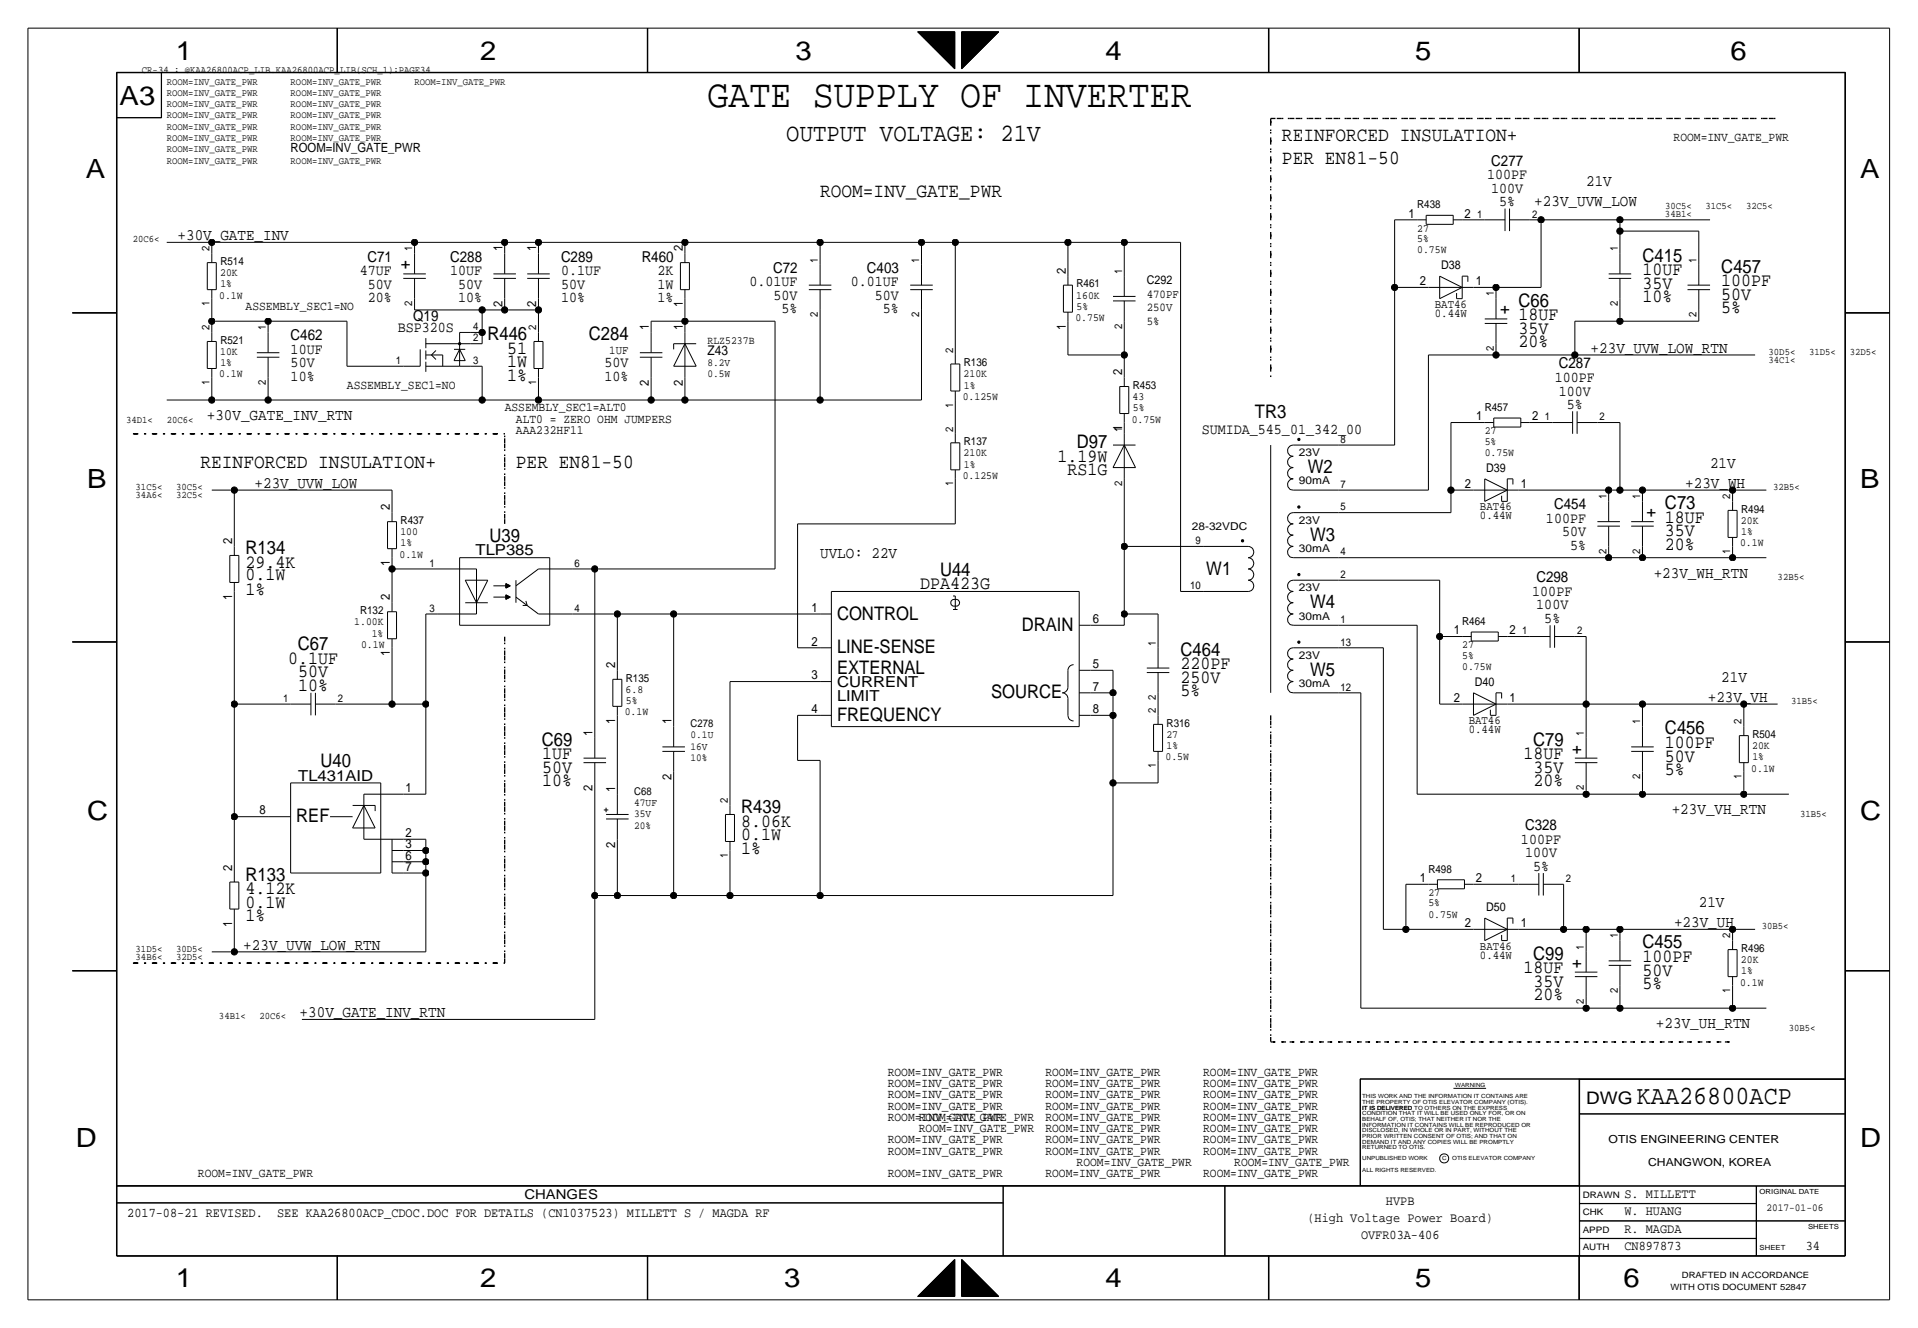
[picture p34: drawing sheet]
<svg xmlns="http://www.w3.org/2000/svg" width="432mm" height="300mm" viewBox="0 0 432 300" stroke-linecap="round" stroke-linejoin="round" font-family="sans-serif">
<defs><g id="words">
<text font-size="8.9" x="159.5" y="24.2">GATE SUPPLY OF INVERTER</text>
<g font-size="6">
<text x="39.7" y="13.5">1</text>
<text x="108.3" y="13.5">2</text>
<text x="179.4" y="13.5">3</text>
<text x="249.2" y="13.5">4</text>
<text x="319.1" y="13.5">5</text>
<text x="390.2" y="13.5">6</text>
<text x="27" y="23.7">A3</text>
<text x="19.4" y="40.2">A</text>
<text x="419.4" y="40.2">A</text>
<text x="19.7" y="110">B</text>
<text x="419.4" y="110">B</text>
<text x="19.7" y="185">C</text>
<text x="419.4" y="185">C</text>
<text x="17.1" y="258.6">D</text>
<text x="419.4" y="258.6">D</text>
<text x="39.7" y="290.4">1</text>
<text x="108.3" y="290.4">2</text>
<text x="176.8" y="290.4">3</text>
<text x="249.2" y="290.4">4</text>
<text x="319.1" y="290.4">5</text>
<text x="366.1" y="290.4">6</text>
</g>
<text font-size="5.9" x="369.1" y="249">KAA26800ACP</text>
<text font-size="5.6" x="177.3" y="31.8">OUTPUT VOLTAGE: 21V</text>
<g font-size="4.5">
<text x="289.1" y="31.8">REINFORCED INSULATION+</text>
<text x="289.1" y="36.9">PER EN81-50</text>
<text x="184.9" y="44.5">ROOM=INV_GATE_PWR</text>
<text x="45.2" y="105.5">REINFORCED INSULATION+</text>
<text x="116.3" y="105.5">PER EN81-50</text>
</g>
<g font-size="4.2">
<text x="370.3" y="59">C415</text>
<text x="370.3" y="62">10UF</text>
<text x="370.3" y="65.1">35V</text>
<text x="388.1" y="64.6">100PF</text>
<text x="388.1" y="61.5">C457</text>
<text x="342.4" y="69.1">C66</text>
<text x="370.3" y="68.1">10%</text>
<text x="388.1" y="70.7">5%</text>
<text x="388.1" y="67.6">50V</text>
<text x="109.9" y="76.8">R446</text>
<text x="132.8" y="76.8">C284</text>
<text x="342.4" y="72.2">18UF</text>
<text x="342.4" y="75.2">35V</text>
<text x="114.4" y="82.9">1W</text>
<text x="114.4" y="79.8">51</text>
<text x="342.4" y="78.3">20%</text>
<text x="114.4" y="85.9">1%</text>
<text x="283" y="94.3">TR3</text>
<text x="242.8" y="101.1">D97</text>
<text x="238.4" y="104.2">1.19W</text>
<text x="240.7" y="107.2">RS1G</text>
<text x="294.9" y="106.7">W2</text>
<text x="375.4" y="114.9">C73</text>
<text x="375.4" y="117.9">18UF</text>
<text x="55.4" y="125">R134</text>
<text x="110.3" y="122.2">U39</text>
<text x="295.4" y="122">W3</text>
<text x="375.4" y="124">20%</text>
<text x="375.4" y="121">35V</text>
<text x="55.4" y="130.9">0.1W</text>
<text x="55.4" y="128.1">29.4K</text>
<text x="211.9" y="129.8">U44</text>
<text x="272" y="129.6">W1</text>
<text x="55.4" y="134.2">1%</text>
<text x="207.5" y="132.9">DPA423G</text>
<text x="295.4" y="137.2">W4</text>
<text x="188.7" y="139.8">CONTROL</text>
<text x="230.4" y="142.3">DRAIN</text>
<text x="65" y="149.7">0.1UF</text>
<text x="67.2" y="146.6">C67</text>
<text x="188.7" y="147.4">LINE-SENSE</text>
<text x="266.2" y="147.9">C464</text>
<text x="67.2" y="152.7">50V</text>
<text x="67.2" y="155.8">10%</text>
<text x="188.7" y="151.9">EXTERNAL</text>
<text x="266.2" y="150.9">220PF</text>
<text x="266.2" y="154">250V</text>
<text x="295.4" y="152.5">W5</text>
<text x="223.5" y="157.5">SOURCE</text>
<text x="266.2" y="157">5%</text>
<text x="188.7" y="162.6">FREQUENCY</text>
<text x="375.4" y="165.7">C456</text>
<text x="72.2" y="173">U40</text>
<text x="122.1" y="168.2">C69</text>
<text x="122.3" y="171.2">1UF</text>
<text x="343.5" y="171.2">18UF</text>
<text x="345.7" y="168.2">C79</text>
<text x="375.4" y="171.8">50V</text>
<text x="375.4" y="168.7">100PF</text>
<text x="122.3" y="174.3">50V</text>
<text x="122.3" y="177.3">10%</text>
<text x="345.8" y="177.3">20%</text>
<text x="345.8" y="174.3">35V</text>
<text x="375.4" y="174.8">5%</text>
<text x="66.8" y="185.5">REF</text>
<text x="167.1" y="183.4">R439</text>
<text x="167.1" y="186.5">8.06K</text>
<text x="167.1" y="189.5">0.1W</text>
<text x="167.1" y="192.6">1%</text>
<text x="55.4" y="201.7">4.12K</text>
<text x="55.4" y="198.7">R133</text>
<text x="55.4" y="204.8">0.1W</text>
<text x="55.4" y="207.8">1%</text>
<text x="370.3" y="213.9">C455</text>
<text x="343.5" y="219.5">18UF</text>
<text x="345.7" y="216.5">C99</text>
<text x="370.3" y="220">50V</text>
<text x="370.3" y="217">100PF</text>
<text x="345.8" y="225.6">20%</text>
<text x="345.8" y="222.6">35V</text>
<text x="370.3" y="223.1">5%</text>
</g>
<text font-size="3.9" x="357.6" y="249">DWG</text>
<g font-size="3.6">
<text x="357.6" y="42">21V</text>
<text x="345.9" y="46.5">+23V_UVW_LOW</text>
<text x="40" y="54.2">+30V_GATE_INV</text>
<text x="358.6" y="79.6">+23V_UVW_LOW_RTN</text>
<text x="46.6" y="94.8">+30V_GATE_INV_RTN</text>
<text x="385.6" y="105.5">21V</text>
<text x="57.4" y="110">+23V_UVW_LOW</text>
<text x="380" y="110">+23V_WH</text>
<text x="184.9" y="125.8">UVLO: 22V</text>
<text x="372.9" y="130.4">+23V_WH_RTN</text>
<text x="388.1" y="153.7">21V</text>
<text x="385.1" y="158.3">+23V_VH</text>
<text x="376.9" y="183.7">+23V_VH_RTN</text>
<text x="377.4" y="209.1">+23V_UH</text>
<text x="383" y="204.5">21V</text>
<text x="54.9" y="214.2">+23V_UVW_LOW_RTN</text>
<text x="67.6" y="229.4">+30V_GATE_INV_RTN</text>
<text x="373.4" y="232">+23V_UH_RTN</text>
</g>
<g font-size="3.4">
<text x="335.3" y="40.4">100PF</text>
<text x="336.2" y="37.4">C277</text>
<text x="336.2" y="43.5">100V</text>
<text x="338" y="46.5">5%</text>
<text x="82.9" y="59">C71</text>
<text x="101.5" y="59">C288</text>
<text x="126.5" y="59">C289</text>
<text x="144.7" y="59">R460</text>
<text x="81.1" y="62">47UF</text>
<text x="83" y="65.1">50V</text>
<text x="90.3" y="60.8">+</text>
<text x="101.5" y="62">10UF</text>
<text x="103.3" y="65.1">50V</text>
<text x="126.5" y="62">0.1UF</text>
<text x="126.5" y="65.1">50V</text>
<text x="148.3" y="65.1">1W</text>
<text x="148.3" y="62">2K</text>
<text x="169" y="64.6">0.01UF</text>
<text x="174.3" y="61.5">C72</text>
<text x="191.8" y="64.6">0.01UF</text>
<text x="195.5" y="61.5">C403</text>
<text x="83" y="68.1">20%</text>
<text x="103.3" y="68.1">10%</text>
<text x="126.5" y="68.1">10%</text>
<text x="148.3" y="68.1">1%</text>
<text x="174.4" y="67.6">50V</text>
<text x="176.2" y="70.7">5%</text>
<text x="197.3" y="67.6">50V</text>
<text x="199.1" y="70.7">5%</text>
<text x="338.2" y="70.9">+</text>
<text x="65.5" y="76.8">C462</text>
<text x="89.7" y="75">BSP320S</text>
<text x="93.2" y="72.4">Q19</text>
<text x="65.5" y="79.8">10UF</text>
<text x="65.5" y="82.9">50V</text>
<text x="136.3" y="82.9">50V</text>
<text x="351.5" y="83.1">C287</text>
<text x="65.5" y="85.9">10%</text>
<text x="136.3" y="85.9">10%</text>
<text x="350.6" y="86.2">100PF</text>
<text x="351.5" y="89.2">100V</text>
<text x="353.3" y="92.3">5%</text>
<text x="270.9" y="97.8">SUMIDA_545_01_342_00</text>
<text x="348.6" y="117.9">100PF</text>
<text x="350.4" y="114.9">C454</text>
<text x="371.3" y="116.6">+</text>
<text x="107.2" y="125.3">TLP385</text>
<text x="352.2" y="121">50V</text>
<text x="354" y="124">5%</text>
<text x="346.4" y="131.4">C298</text>
<text x="345.5" y="134.4">100PF</text>
<text x="346.4" y="137.5">100V</text>
<text x="348.2" y="140.5">5%</text>
<text x="188.7" y="155">CURRENT</text>
<text x="188.7" y="158">LIMIT</text>
<text x="354.5" y="170">+</text>
<text x="67.2" y="176.1">TL431AID</text>
<text x="342.9" y="190.3">100PF</text>
<text x="343.9" y="187.2">C328</text>
<text x="343.9" y="193.3">100V</text>
<text x="345.7" y="196.4">5%</text>
<text x="354.5" y="218.2">+</text>
</g>
<g font-size="3">
<text x="159.5" y="80.1">Z43</text>
<text x="28.7" y="274.4">2017-08-21 REVISED.</text>
<text x="62.5" y="274.4">SEE KAA26800ACP_CDOC.DOC FOR DETAILS (CN1037523) MILLETT S / MAGDA RF</text>
<text x="118.3" y="270.4">CHANGES</text>
<text x="294.8" y="275.6">(High Voltage Power Board)</text>
<text x="312.5" y="271.8">HVPB</text>
<text x="366.3" y="274.1">W. HUANG</text>
<text x="366.3" y="270.3">S. MILLETT</text>
<text x="306.9" y="279.5">OVFR03A-406</text>
<text x="366.3" y="278.2">R. MAGDA</text>
<text x="366.3" y="282">CN897873</text>
<text x="407.2" y="282">34</text>
</g>
<g font-size="2.9">
<text x="65.5" y="34.3">ROOM=INV_GATE_PWR</text>
<text x="377.4" y="31.8">ROOM=INV_GATE_PWR</text>
<text x="317.6" y="49.1">1</text>
<text x="330.2" y="49.1">2</text>
<text x="113.3" y="56.7" transform="rotate(-90 113.3 56.7)">1</text>
<text x="120.9" y="56.7" transform="rotate(-90 120.9 56.7)">1</text>
<text x="153.9" y="56.7" transform="rotate(-90 153.9 56.7)">2</text>
<text x="240.3" y="61.8" transform="rotate(-90 240.3 61.8)">2</text>
<text x="320.1" y="64.3">2</text>
<text x="332.7" y="64.3">1</text>
<text x="55.4" y="69.9">ASSEMBLY_SEC1=NO</text>
<text x="113.3" y="69.3" transform="rotate(-90 113.3 69.3)">2</text>
<text x="120.9" y="69.3" transform="rotate(-90 120.9 69.3)">2</text>
<text x="153.9" y="69.3" transform="rotate(-90 153.9 69.3)">1</text>
<text x="146.3" y="74.5" transform="rotate(-90 146.3 74.5)">1</text>
<text x="153.9" y="74.5" transform="rotate(-90 153.9 74.5)">1</text>
<text x="240.3" y="74.4" transform="rotate(-90 240.3 74.4)">1</text>
<text x="78.2" y="87.7">ASSEMBLY_SEC1=NO</text>
<text x="146.3" y="87.1" transform="rotate(-90 146.3 87.1)">2</text>
<text x="153.9" y="87.1" transform="rotate(-90 153.9 87.1)">2</text>
<text x="253" y="84.6" transform="rotate(-90 253 84.6)">2</text>
<text x="113.8" y="92.8">ASSEMBLY_SEC1=ALT0</text>
<text x="116.3" y="95.3">ALT0 = ZERO OHM JUMPERS</text>
<text x="332.8" y="94.8">1</text>
<text x="345.4" y="94.8">2</text>
<text x="116.3" y="97.8">AAA232HF11</text>
<text x="330.3" y="110">2</text>
<text x="342.9" y="110">1</text>
<text x="87.9" y="115.1" transform="rotate(-90 87.9 115.1)">2</text>
<text x="52.3" y="122.7" transform="rotate(-90 52.3 122.7)">2</text>
<text x="87.9" y="127.7" transform="rotate(-90 87.9 127.7)">1</text>
<text x="52.3" y="135.3" transform="rotate(-90 52.3 135.3)">1</text>
<text x="87.9" y="135.4" transform="rotate(-90 87.9 135.4)">2</text>
<text x="183" y="138">1</text>
<text x="246.4" y="140.5">6</text>
<text x="327.8" y="143.1">1</text>
<text x="340.4" y="143.1">2</text>
<text x="87.9" y="148" transform="rotate(-90 87.9 148)">1</text>
<text x="183" y="145.6">2</text>
<text x="138.7" y="150.7" transform="rotate(-90 138.7 150.7)">2</text>
<text x="183" y="153.2">3</text>
<text x="246.4" y="155.8">7</text>
<text x="246.4" y="150.7">5</text>
<text x="183" y="160.8">4</text>
<text x="246.4" y="160.8">8</text>
<text x="327.8" y="158.3">2</text>
<text x="340.4" y="158.3">1</text>
<text x="133.6" y="165.9" transform="rotate(-90 133.6 165.9)">1</text>
<text x="138.7" y="163.3" transform="rotate(-90 138.7 163.3)">1</text>
<text x="151.4" y="163.4" transform="rotate(-90 151.4 163.4)">1</text>
<text x="91.4" y="178.6">1</text>
<text x="133.6" y="178.5" transform="rotate(-90 133.6 178.5)">2</text>
<text x="138.7" y="178.6" transform="rotate(-90 138.7 178.6)">1</text>
<text x="151.4" y="176" transform="rotate(-90 151.4 176)">2</text>
<text x="58.5" y="183.7">8</text>
<text x="91.4" y="191.3">3</text>
<text x="91.4" y="188.8">2</text>
<text x="138.7" y="191.2" transform="rotate(-90 138.7 191.2)">2</text>
<text x="52.3" y="196.4" transform="rotate(-90 52.3 196.4)">2</text>
<text x="91.4" y="196.4">7</text>
<text x="91.4" y="193.9">6</text>
<text x="320.1" y="198.9">1</text>
<text x="332.7" y="198.9">2</text>
<text x="52.3" y="209" transform="rotate(-90 52.3 209)">1</text>
<text x="330.3" y="209.1">2</text>
<text x="342.9" y="209.1">1</text>
<text x="200.2" y="245.2">ROOM=INV_GATE_PWR</text>
<text x="200.2" y="242.6">ROOM=INV_GATE_PWR</text>
<text x="235.7" y="242.6">ROOM=INV_GATE_PWR</text>
<text x="235.7" y="245.2">ROOM=INV_GATE_PWR</text>
<text x="271.3" y="245.2">ROOM=INV_GATE_PWR</text>
<text x="271.3" y="242.6">ROOM=INV_GATE_PWR</text>
<text x="200.2" y="250.2">ROOM=INV_GATE_PWR</text>
<text x="200.2" y="247.7">ROOM=INV_GATE_PWR</text>
<text x="235.7" y="247.7">ROOM=INV_GATE_PWR</text>
<text x="235.7" y="250.2">ROOM=INV_GATE_PWR</text>
<text x="271.3" y="250.2">ROOM=INV_GATE_PWR</text>
<text x="271.3" y="247.7">ROOM=INV_GATE_PWR</text>
<text x="200.2" y="252.8">ROOM=INV_GATE_PWR</text>
<text x="200.2" y="257.9">ROOM=INV_GATE_PWR</text>
<text x="207.2" y="252.8">ROOM=INV_GATE_PWR</text>
<text x="207.2" y="255.3">ROOM=INV_GATE_PWR</text>
<text x="235.7" y="255.3">ROOM=INV_GATE_PWR</text>
<text x="235.7" y="257.9">ROOM=INV_GATE_PWR</text>
<text x="235.7" y="252.8">ROOM=INV_GATE_PWR</text>
<text x="271.3" y="257.9">ROOM=INV_GATE_PWR</text>
<text x="271.3" y="255.3">ROOM=INV_GATE_PWR</text>
<text x="271.3" y="252.8">ROOM=INV_GATE_PWR</text>
<text x="200.2" y="260.4">ROOM=INV_GATE_PWR</text>
<text x="235.7" y="260.4">ROOM=INV_GATE_PWR</text>
<text x="242.7" y="262.9">ROOM=INV_GATE_PWR</text>
<text x="271.3" y="260.4">ROOM=INV_GATE_PWR</text>
<text x="278.3" y="262.9">ROOM=INV_GATE_PWR</text>
<text x="44.6" y="265.5">ROOM=INV_GATE_PWR</text>
<text x="200.2" y="265.5">ROOM=INV_GATE_PWR</text>
<text x="235.7" y="265.5">ROOM=INV_GATE_PWR</text>
<text x="271.3" y="265.5">ROOM=INV_GATE_PWR</text>
</g>
<g font-size="2.7">
<text x="258.6" y="64.1">C292</text>
<text x="324.9" y="60.8">D38</text>
<text x="258.6" y="67.1">470PF</text>
<text x="258.6" y="70.2">250V</text>
<text x="323.5" y="71.4">0.44W</text>
<text x="323.5" y="69.4">BAT46</text>
<text x="258.6" y="73.2">5%</text>
<text x="137.4" y="79.8">1UF</text>
<text x="335.1" y="106.5">D39</text>
<text x="333.7" y="117.1">0.44W</text>
<text x="333.7" y="115.1">BAT46</text>
<text x="332.6" y="154.7">D40</text>
<text x="331.2" y="163.4">BAT46</text>
<text x="331.2" y="165.4">0.44W</text>
<text x="335.1" y="205.5">D50</text>
<text x="333.7" y="214.2">BAT46</text>
<text x="333.7" y="216.2">0.44W</text>
</g>
<g font-size="2.5">
<text x="319.5" y="46.9">R438</text>
<text x="319.5" y="52.2">27</text>
<text x="49.7" y="59.7">R514</text>
<text x="319.5" y="54.6">5%</text>
<text x="319.5" y="57.1">0.75W</text>
<text x="49.6" y="62.3">20K</text>
<text x="49.7" y="64.8">1%</text>
<text x="242.7" y="64.8">R461</text>
<text x="49.4" y="67.4">0.1W</text>
<text x="242.7" y="67.4">160K</text>
<text x="242.7" y="69.9">5%</text>
<text x="49.7" y="77.5">R521</text>
<text x="159.5" y="77.5">RLZ5237B</text>
<text x="242.5" y="72.4">0.75W</text>
<text x="49.6" y="80.1">10K</text>
<text x="49.7" y="82.6">1%</text>
<text x="217.3" y="82.6">R136</text>
<text x="49.4" y="85.1">0.1W</text>
<text x="217.3" y="85.1">210K</text>
<text x="217.3" y="87.7">1%</text>
<text x="255.4" y="87.7">R453</text>
<text x="217.1" y="90.2">0.125W</text>
<text x="255.2" y="95.3">0.75W</text>
<text x="255.4" y="90.2">43</text>
<text x="255.4" y="92.8">5%</text>
<text x="334.8" y="92.7">R457</text>
<text x="217.3" y="100.4">R137</text>
<text x="334.8" y="97.9">27</text>
<text x="334.8" y="100.3">5%</text>
<text x="217.3" y="102.9">210K</text>
<text x="217.3" y="105.5">1%</text>
<text x="334.8" y="102.8">0.75W</text>
<text x="217.1" y="108">0.125W</text>
<text x="90.3" y="118.2">R437</text>
<text x="392.5" y="118.2">20K</text>
<text x="392.6" y="115.6">R494</text>
<text x="90.1" y="125.8">0.1W</text>
<text x="90.3" y="120.7">100</text>
<text x="90.3" y="123.2">1%</text>
<text x="392.3" y="123.2">0.1W</text>
<text x="392.6" y="120.7">1%</text>
<text x="79.9" y="141">1.00K</text>
<text x="81.2" y="138.5">R132</text>
<text x="83.8" y="143.6">1%</text>
<text x="329.7" y="140.9">R464</text>
<text x="81.4" y="146.1">0.1W</text>
<text x="329.7" y="146.2">27</text>
<text x="329.7" y="148.5">5%</text>
<text x="141.1" y="153.7">R135</text>
<text x="329.7" y="151.1">0.75W</text>
<text x="140.9" y="161.3">0.1W</text>
<text x="141.1" y="156.3">6.8</text>
<text x="141.1" y="158.8">5%</text>
<text x="263" y="166.4">27</text>
<text x="263" y="163.9">R316</text>
<text x="395.1" y="166.4">R504</text>
<text x="262.8" y="171.5">0.5W</text>
<text x="263" y="169">1%</text>
<text x="395.1" y="169">20K</text>
<text x="395.1" y="171.5">1%</text>
<text x="394.9" y="174">0.1W</text>
<text x="322.1" y="196.8">R498</text>
<text x="322.1" y="202.1">27</text>
<text x="322.1" y="207">0.75W</text>
<text x="322.1" y="204.4">5%</text>
<text x="392.6" y="214.7">R496</text>
<text x="392.5" y="217.2">20K</text>
<text x="392.6" y="219.8">1%</text>
<text x="392.3" y="222.3">0.1W</text>
<text x="362.7" y="257.9">OTIS ENGINEERING CENTER</text>
<text x="371.6" y="262.9">CHANGWON, KOREA</text>
</g>
<g font-size="2.4">
<text x="333.1" y="49.1">1</text>
<text x="345.4" y="49.1">2</text>
<text x="47.2" y="56.7" transform="rotate(-90 47.2 56.7)">2</text>
<text x="93" y="56.7" transform="rotate(-90 93 56.7)">1</text>
<text x="184.4" y="59.2" transform="rotate(-90 184.4 59.2)">1</text>
<text x="207.3" y="59.2" transform="rotate(-90 207.3 59.2)">1</text>
<text x="364.7" y="56.7" transform="rotate(-90 364.7 56.7)">1</text>
<text x="382.5" y="59.2" transform="rotate(-90 382.5 59.2)">1</text>
<text x="253" y="61.8" transform="rotate(-90 253 61.8)">1</text>
<text x="47.2" y="69.1" transform="rotate(-90 47.2 69.1)">1</text>
<text x="93" y="69.1" transform="rotate(-90 93 69.1)">2</text>
<text x="184.4" y="71.6" transform="rotate(-90 184.4 71.6)">2</text>
<text x="207.3" y="71.6" transform="rotate(-90 207.3 71.6)">2</text>
<text x="336.8" y="66.9" transform="rotate(-90 336.8 66.9)">1</text>
<text x="364.7" y="69.1" transform="rotate(-90 364.7 69.1)">2</text>
<text x="382.5" y="71.6" transform="rotate(-90 382.5 71.6)">2</text>
<text x="47.2" y="74.5" transform="rotate(-90 47.2 74.5)">2</text>
<text x="59.9" y="74.5" transform="rotate(-90 59.9 74.5)">1</text>
<text x="106.7" y="74.5">4</text>
<text x="106.7" y="77">2</text>
<text x="120.9" y="74.5" transform="rotate(-90 120.9 74.5)">2</text>
<text x="253" y="74.1" transform="rotate(-90 253 74.1)">2</text>
<text x="89.2" y="82.1">1</text>
<text x="106.7" y="82.1">3</text>
<text x="159.5" y="82.6">8.2V</text>
<text x="214.9" y="79.6" transform="rotate(-90 214.9 79.6)">2</text>
<text x="336.8" y="79.2" transform="rotate(-90 336.8 79.2)">2</text>
<text x="47.2" y="86.8" transform="rotate(-90 47.2 86.8)">1</text>
<text x="59.9" y="86.8" transform="rotate(-90 59.9 86.8)">2</text>
<text x="120.9" y="86.8" transform="rotate(-90 120.9 86.8)">1</text>
<text x="159.5" y="85.1">0.5W</text>
<text x="214.9" y="91.9" transform="rotate(-90 214.9 91.9)">1</text>
<text x="348.3" y="94.8">1</text>
<text x="360.7" y="94.8">2</text>
<text x="214.9" y="97.3" transform="rotate(-90 214.9 97.3)">2</text>
<text x="253" y="97.3" transform="rotate(-90 253 97.3)">1</text>
<text x="302.3" y="99.9">8</text>
<text x="292.9" y="102.9">23V</text>
<text x="214.9" y="109.7" transform="rotate(-90 214.9 109.7)">1</text>
<text x="253" y="109.7" transform="rotate(-90 253 109.7)">2</text>
<text x="292.9" y="109.3">90mA</text>
<text x="302.3" y="110">7</text>
<text x="362.2" y="112.6" transform="rotate(-90 362.2 112.6)">1</text>
<text x="369.8" y="112.6" transform="rotate(-90 369.8 112.6)">1</text>
<text x="390.1" y="112.6" transform="rotate(-90 390.1 112.6)">2</text>
<text x="268.7" y="119.4">28-32VDC</text>
<text x="292.9" y="118.2">23V</text>
<text x="302.3" y="115.1">5</text>
<text x="269.6" y="122.7">9</text>
<text x="292.9" y="124.5">30mA</text>
<text x="302.3" y="125.3">4</text>
<text x="362.2" y="124.9" transform="rotate(-90 362.2 124.9)">2</text>
<text x="369.8" y="124.9" transform="rotate(-90 369.8 124.9)">2</text>
<text x="390.1" y="124.9" transform="rotate(-90 390.1 124.9)">1</text>
<text x="96.9" y="127.8">1</text>
<text x="129.5" y="127.8">6</text>
<text x="302.3" y="130.4">2</text>
<text x="96.9" y="138">3</text>
<text x="129.5" y="138">4</text>
<text x="268.4" y="132.9">10</text>
<text x="292.9" y="133.4">23V</text>
<text x="292.9" y="139.8">30mA</text>
<text x="302.3" y="140.5">1</text>
<text x="343.2" y="143.1">1</text>
<text x="355.6" y="143.1">2</text>
<text x="260.6" y="145.6" transform="rotate(-90 260.6 145.6)">1</text>
<text x="292.9" y="148.6">23V</text>
<text x="302.3" y="145.6">13</text>
<text x="292.9" y="155">30mA</text>
<text x="302.3" y="155.8">12</text>
<text x="63.8" y="158.3">1</text>
<text x="76.2" y="158.3">2</text>
<text x="260.6" y="160.8" transform="rotate(-90 260.6 160.8)">2</text>
<text x="260.6" y="158" transform="rotate(-90 260.6 158)">2</text>
<text x="155.7" y="164">C278</text>
<text x="155.7" y="166.5">0.1U</text>
<text x="357.1" y="165.9" transform="rotate(-90 357.1 165.9)">1</text>
<text x="369.8" y="163.4" transform="rotate(-90 369.8 163.4)">1</text>
<text x="392.7" y="163.4" transform="rotate(-90 392.7 163.4)">2</text>
<text x="155.7" y="171.7">10%</text>
<text x="155.7" y="169.1">16V</text>
<text x="260.6" y="173.2" transform="rotate(-90 260.6 173.2)">1</text>
<text x="143" y="179.3">C68</text>
<text x="357.1" y="178.3" transform="rotate(-90 357.1 178.3)">2</text>
<text x="369.8" y="175.7" transform="rotate(-90 369.8 175.7)">2</text>
<text x="392.7" y="175.7" transform="rotate(-90 392.7 175.7)">1</text>
<text x="143" y="181.8">47UF</text>
<text x="143" y="184.4">35V</text>
<text x="164.1" y="181.2" transform="rotate(-90 164.1 181.2)">2</text>
<text x="143" y="186.9">20%</text>
<text x="164.1" y="193.5" transform="rotate(-90 164.1 193.5)">1</text>
<text x="340.7" y="198.9">1</text>
<text x="353.1" y="198.9">2</text>
<text x="357.1" y="214.2" transform="rotate(-90 357.1 214.2)">1</text>
<text x="364.7" y="211.6" transform="rotate(-90 364.7 211.6)">1</text>
<text x="390.1" y="211.6" transform="rotate(-90 390.1 211.6)">2</text>
<text x="357.1" y="226.5" transform="rotate(-90 357.1 226.5)">2</text>
<text x="364.7" y="224" transform="rotate(-90 364.7 224)">2</text>
<text x="390.1" y="224" transform="rotate(-90 390.1 224)">1</text>
<text x="398.3" y="273.1">2017-01-06</text>
</g>
<g font-size="2.3">
<text x="32" y="16.6">CR-34 : @KAA26800ACP_LIB.KAA26800ACP_LIB(SCH_1):PAGE34</text>
<text x="37.6" y="21.6">ROOM=INV_GATE_PWR</text>
<text x="37.6" y="19.1">ROOM=INV_GATE_PWR</text>
<text x="65.5" y="21.6">ROOM=INV_GATE_PWR</text>
<text x="65.5" y="19.1">ROOM=INV_GATE_PWR</text>
<text x="93.5" y="19.1">ROOM=INV_GATE_PWR</text>
<text x="37.6" y="24.2">ROOM=INV_GATE_PWR</text>
<text x="37.6" y="29.3">ROOM=INV_GATE_PWR</text>
<text x="37.6" y="26.7">ROOM=INV_GATE_PWR</text>
<text x="65.5" y="24.2">ROOM=INV_GATE_PWR</text>
<text x="65.5" y="26.7">ROOM=INV_GATE_PWR</text>
<text x="65.5" y="29.3">ROOM=INV_GATE_PWR</text>
<text x="37.6" y="31.8">ROOM=INV_GATE_PWR</text>
<text x="37.6" y="34.3">ROOM=INV_GATE_PWR</text>
<text x="65.5" y="31.8">ROOM=INV_GATE_PWR</text>
<text x="37.6" y="36.9">ROOM=INV_GATE_PWR</text>
<text x="65.5" y="36.9">ROOM=INV_GATE_PWR</text>
<text x="375.4" y="47">30C5&lt;</text>
<text x="384.6" y="47">31C5&lt;</text>
<text x="393.7" y="47">32C5&lt;</text>
<text x="375.4" y="48.9">34B1&lt;</text>
<text x="30" y="54.7">20C6&lt;</text>
<text x="398.8" y="81.9">34C1&lt;</text>
<text x="398.8" y="80.1">30D5&lt;</text>
<text x="407.9" y="80.1">31D5&lt;</text>
<text x="417.1" y="80.1">32D5&lt;</text>
<text x="28.4" y="95.3">34D1&lt;</text>
<text x="37.6" y="95.3">20C6&lt;</text>
<text x="30.6" y="110.5">31C5&lt;</text>
<text x="30.6" y="112.4">34A6&lt;</text>
<text x="39.7" y="110.5">30C5&lt;</text>
<text x="39.7" y="112.4">32C5&lt;</text>
<text x="399.8" y="110.5">32B5&lt;</text>
<text x="400.8" y="130.9">32B5&lt;</text>
<text x="403.9" y="158.8">31B5&lt;</text>
<text x="405.9" y="184.2">31B5&lt;</text>
<text x="397.3" y="209.6">30B5&lt;</text>
<text x="30.6" y="214.7">31D5&lt;</text>
<text x="39.7" y="214.7">30D5&lt;</text>
<text x="30.6" y="216.5">34B6&lt;</text>
<text x="39.7" y="216.5">32D5&lt;</text>
<text x="49.4" y="229.9">34B1&lt;</text>
<text x="58.5" y="229.9">20C6&lt;</text>
<text x="403.4" y="232.5">30B5&lt;</text>
</g>
<g font-size="2">
<text x="356.9" y="270.3">DRAWN</text>
<text x="356.9" y="274.1">CHK</text>
<text x="356.9" y="282">AUTH</text>
<text x="356.9" y="278.2">APPD</text>
<text x="376.7" y="290.9">WITH OTIS DOCUMENT 52847</text>
<text x="379.2" y="288.3">DRAFTED IN ACCORDANCE</text>
</g>
<g font-size="1.6">
<text x="396.7" y="269.3">ORIGINAL DATE</text>
<text x="396.7" y="282">SHEET</text>
<text x="407.7" y="277.2">SHEETS</text>
</g>
<g font-size="1.3">
<text x="328.1" y="245.2">WARNING</text>
<text x="307.1" y="249">THE PROPERTY OF OTIS ELEVATOR COMPANY (OTIS).</text>
<text x="307.1" y="250.3">IT IS DELIVERED</text>
<text x="307.1" y="247.8">THIS WORK AND THE INFORMATION IT CONTAINS ARE</text>
<text x="307.1" y="250.3">IT IS DELIVERED TO OTHERS ON THE EXPRESS</text>
<text x="307.1" y="251.6">CONDITION THAT IT WILL BE USED ONLY FOR, OR ON</text>
<text x="307.1" y="252.8">BEHALF OF, OTIS; THAT NEITHER IT NOR THE</text>
<text x="307.1" y="254.1">INFORMATION IT CONTAINS WILL BE REPRODUCED OR</text>
<text x="307.1" y="255.4">DISCLOSED, IN WHOLE OR IN PART, WITHOUT THE</text>
<text x="307.1" y="256.6">PRIOR WRITTEN CONSENT OF OTIS; AND THAT ON</text>
<text x="307.1" y="257.9">DEMAND IT AND ANY COPIES WILL BE PROMPTLY</text>
<text x="307.1" y="259.2">RETURNED TO OTIS.</text>
<text x="307.1" y="261.7">UNPUBLISHED WORK</text>
<text x="325.2" y="261.7">C</text>
<text x="327.5" y="261.7">OTIS ELEVATOR COMPANY</text>
<text x="307.1" y="264.3">ALL RIGHTS RESERVED.</text>
</g>
</g></defs>
<g fill="none" stroke="#000" stroke-width=".23">
<path d="M6.3 6.4v286.8zM6.3 6.4h419.8zM26.3 16.3v267zM26.3 16.3h389.8zM26.3 16.4v266.9zM26.3 16.4h389.8zM26.4 16.4h389.6zM26.4 16.4v266.9zM36.4 16.4v10.2zM76 6.4v10zM76.1 6.4v10zM145.9 6.4v10z"/>
<path d="M146 6.4v10zM206.9 7.2h8.4zM206.9 7.2l8.4 8.3zM207 7.2h.1M207 7.3h.1M207.1 7.2v.1zM207.1 7.2v.2zM207.2 7.2v.2zM207.2 7.2v.3zM207.3 7.2v.3zM207.3 7.2v.4zM207.4 7.2v.4z"/>
<path d="M207.4 7.2v.5zM207.5 7.2v.5zM207.5 7.2v.6zM207.6 7.2v.6zM207.6 7.2v.7zM207.7 7.2v.7zM207.7 7.2v.8zM207.8 7.2v.8zM207.8 7.2v.9zM207.9 7.2v.9zM207.9 7.2v1zM208 7.2v1z"/>
<path d="M208 7.2v1.1zM208.1 7.2v1.1zM208.1 7.2v1.2zM208.2 7.2v1.2zM208.2 7.2v1.3zM208.3 7.2v1.3zM208.3 7.2v1.4zM208.4 7.2v1.4zM208.4 7.2v1.5zM208.5 7.2v1.5zM208.5 7.2v1.6zM208.6 7.2v1.6z"/>
<path d="M208.6 7.2v1.7zM208.7 7.2v1.7zM208.7 7.2v1.8zM208.8 7.2v1.8zM208.8 7.2v1.9zM208.9 7.2v1.9zM208.9 7.2v2zM209 7.2v2zM209 7.2v2.1zM209.1 7.2v2.1zM209.1 7.2v2.2zM209.2 7.2v2.2z"/>
<path d="M209.2 7.2v2.3zM209.3 7.2v2.4zM209.4 7.2v2.5zM209.5 7.2v2.6zM209.6 7.2v2.7zM209.7 7.2v2.7zM209.7 7.2v2.8zM209.8 7.2v2.8zM209.8 7.2v2.9zM209.9 7.2v2.9zM209.9 7.2v3zM210 7.2v3z"/>
<path d="M210 7.2v3.1zM210.1 7.2v3.1zM210.1 7.2v3.2zM210.2 7.2v3.2zM210.2 7.2v3.3zM210.3 7.2v3.3zM210.3 7.2v3.4zM210.4 7.2v3.4zM210.4 7.2v3.5zM210.5 7.2v3.5zM210.5 7.2v3.6zM210.6 7.2v3.6z"/>
<path d="M210.6 7.2v3.7zM210.7 7.2v3.7zM210.7 7.2v3.8zM210.8 7.2v3.8zM210.8 7.2v3.9zM210.9 7.2v3.9zM210.9 7.2v4zM211 7.2v4zM211 7.2v4.1zM211.1 7.2v4.1zM211.1 7.2v4.2zM211.2 7.2v4.2z"/>
<path d="M211.2 7.2v4.3zM211.3 7.2v4.3zM211.3 7.2v4.4zM211.4 7.2v4.4zM211.4 7.2v4.5zM211.5 7.2v4.5zM211.5 7.2v4.6zM211.6 7.2v4.6zM211.6 7.2v4.7zM211.7 7.2v4.7zM211.7 7.2v4.8zM211.8 7.2v4.8z"/>
<path d="M211.8 7.2v4.9zM211.9 7.2v4.9zM211.9 7.2v5zM212 7.2v5zM212 7.2v5.1zM212.1 7.2v5.1zM212.1 7.2v5.2zM212.2 7.2v5.2zM212.2 7.2v5.3zM212.3 7.2v5.3zM212.3 7.2v5.4zM212.4 7.2v5.4z"/>
<path d="M212.4 7.2v5.5zM212.5 7.2v5.6zM212.6 7.2v5.7zM212.7 7.2v5.8zM212.8 7.2v5.8zM212.8 7.2v5.9zM212.9 7.2v5.9zM212.9 7.2v6zM213 7.2v6zM213 7.2v6.1zM213.1 7.2v6.1zM213.1 7.2v6.2z"/>
<path d="M213.2 7.2v6.2zM213.2 7.2v6.3zM213.3 7.2v6.3zM213.3 7.2v6.4zM213.4 7.2v6.4zM213.4 7.2v6.5zM213.5 7.2v6.5zM213.5 7.2v6.6zM213.6 7.2v6.6zM213.6 7.2v6.7zM213.7 7.2v6.7zM213.7 7.2v6.8z"/>
<path d="M213.8 7.2v6.8zM213.8 7.2v6.9zM213.9 7.2v6.9zM213.9 7.2v7zM214 7.2v7zM214 7.2v7.1zM214.1 7.2v7.1zM214.1 7.2v7.2zM214.2 7.2v7.2zM214.2 7.2v7.3zM214.3 7.2v7.3zM214.3 7.2v7.4z"/>
<path d="M214.4 7.2v7.4zM214.4 7.2v7.5zM214.5 7.2v7.5zM214.5 7.2v7.6zM214.6 7.2v7.6zM214.6 7.2v7.7zM214.7 7.2v7.7zM214.7 7.2v7.8zM214.8 7.2v7.8zM214.8 7.2v7.9zM214.9 7.2v7.9zM214.9 7.2v8z"/>
<path d="M215 7.2v8zM215 7.2v8.1zM215.1 7.2v8.1zM215.1 7.2v8.2zM215.2 7.2v8.2zM215.2 7.2v8.3zM215.3 7.2v8.3zM216.8 7.2v8.3zM216.8 7.2h8.4zM216.9 7.2v8.3zM216.9 7.2v8.2zM217 7.2v8.2z"/>
<path d="M217 7.2v8.1zM217.1 7.2v8.1zM217.1 7.2v8zM217.2 7.2v8zM217.2 7.2v7.9zM217.3 7.2v7.9zM217.3 7.2v7.8zM217.4 7.2v7.8zM217.4 7.2v7.7zM217.5 7.2v7.7zM217.5 7.2v7.6zM217.6 7.2v7.6z"/>
<path d="M217.6 7.2v7.5zM217.7 7.2v7.5zM217.7 7.2v7.4zM217.8 7.2v7.4zM217.8 7.2v7.3zM217.9 7.2v7.3zM217.9 7.2v7.2zM218 7.2v7.2zM218 7.2v7.1zM218.1 7.2v7.1zM218.1 7.2v7zM218.2 7.2v7z"/>
<path d="M218.2 7.2v6.9zM218.3 7.2v6.9zM218.3 7.2v6.8zM218.4 7.2v6.8zM218.4 7.2v6.7zM218.5 7.2v6.7zM218.5 7.2v6.6zM218.6 7.2v6.6zM218.6 7.2v6.5zM218.7 7.2v6.5zM218.7 7.2v6.4zM218.8 7.2v6.4z"/>
<path d="M218.8 7.2v6.3zM218.9 7.2v6.3zM218.9 7.2v6.2zM219 7.2v6.2zM219 7.2v6.1zM219.1 7.2v6.1zM219.2 7.2v6zM219.3 7.2v5.9zM219.4 7.2v5.8zM219.5 7.2v5.7zM219.6 7.2v5.6zM219.7 7.2v5.5z"/>
<path d="M219.7 7.2v5.4zM219.8 7.2v5.4zM219.8 7.2v5.3zM219.9 7.2v5.3zM219.9 7.2v5.2zM220 7.2v5.2zM220 7.2v5.1zM220.1 7.2v5.1zM220.1 7.2v5zM220.2 7.2v5zM220.2 7.2v4.9zM220.3 7.2v4.9z"/>
<path d="M220.3 7.2v4.8zM220.4 7.2v4.8zM220.4 7.2v4.7zM220.5 7.2v4.7zM220.5 7.2v4.6zM220.6 7.2v4.6zM220.6 7.2v4.5zM220.7 7.2v4.5zM220.7 7.2v4.4zM220.8 7.2v4.4zM220.8 7.2v4.3zM220.9 7.2v4.3z"/>
<path d="M220.9 7.2v4.2zM221 7.2v4.2zM221 7.2v4.1zM221.1 7.2v4.1zM221.1 7.2v4zM221.2 7.2v4zM221.2 7.2v3.9zM221.3 7.2v3.9zM221.3 7.2v3.8zM221.4 7.2v3.8zM221.4 7.2v3.7zM221.5 7.2v3.7z"/>
<path d="M221.5 7.2v3.6zM221.6 7.2v3.6zM221.6 7.2v3.5zM221.7 7.2v3.5zM221.7 7.2v3.4zM221.8 7.2v3.4zM221.8 7.2v3.3zM221.9 7.2v3.3zM221.9 7.2v3.2zM222 7.2v3.2zM222 7.2v3.1zM222.1 7.2v3.1z"/>
<path d="M222.1 7.2v3zM222.2 7.2v3zM222.2 7.2v2.9zM222.3 7.2v2.9zM222.4 7.2v2.8zM222.5 7.2v2.7zM222.6 7.2v2.6zM222.7 7.2v2.5zM222.8 7.2v2.4zM222.9 7.2v2.3zM222.9 7.2v2.2zM223 7.2v2.2z"/>
<path d="M223 7.2v2.1zM223.1 7.2v2.1zM223.1 7.2v2zM223.2 7.2v2zM223.2 7.2v1.9zM223.3 7.2v1.9zM223.3 7.2v1.8zM223.4 7.2v1.8zM223.4 7.2v1.7zM223.5 7.2v1.7zM223.5 7.2v1.6zM223.6 7.2v1.6z"/>
<path d="M223.6 7.2v1.5zM223.7 7.2v1.5zM223.7 7.2v1.4zM223.8 7.2v1.4zM223.8 7.2v1.3zM223.9 7.2v1.3zM223.9 7.2v1.2zM224 7.2v1.2zM224 7.2v1.1zM224.1 7.2v1.1zM224.1 7.2v1zM224.2 7.2v1z"/>
<path d="M224.2 7.2v.9zM224.3 7.2v.9zM224.3 7.2v.8zM224.4 7.2v.8zM224.4 7.2v.7zM224.5 7.2v.7zM224.5 7.2v.6zM224.6 7.2v.6zM224.6 7.2v.5zM224.7 7.2v.5zM224.7 7.2v.4zM224.8 7.2v.4z"/>
<path d="M224.8 7.2v.3zM224.9 7.2v.3zM224.9 7.2v.2zM225 7.2v.2zM225 7.2v.1zM225.1 7.2h.1M225.2 7.2l-8.4 8.3zM286 6.4v10zM286.1 6.4v10zM356 6.4v10zM356.1 6.4v10zM416 16.4v266.9z"/>
<path d="M416.1 16.4v266.9zM416.1 16.3v267zM426.1 6.4v286.8zM26.3 26.5h10.1zM26.3 26.6h10.1zM37.6 54.7h10.2zM46.7 59.2v6.1zM46.7 59.2h2.1zM47.8 54.7h45.7zM47.8 54.7v2.5zM47.8 57.2v2zM48.8 59.2v6.1z"/>
<path d="M93.5 54.7v2.5zM93.5 57.2v4.6zM93.5 54.7h20.3zM113.8 54.7v2.5zM113.8 57.2v4.6zM113.8 54.7h7.6zM121.4 54.7h33zM121.4 54.7v2.5zM121.4 57.2v4.6zM153.4 59.2v6.1zM153.4 59.2h2zM154.4 54.7h30.5z"/>
<path d="M154.4 54.7v2.5zM154.4 57.2v2zM155.4 59.2v6.1zM184.9 54.7h22.9zM184.9 54.7v5zM184.9 59.7v4.6zM207.8 54.7h7.6zM207.8 54.7v5zM207.8 59.7v4.6zM215.4 54.7h25.4zM215.4 54.7v25.4zM240.8 54.7h12.7z"/>
<path d="M240.8 54.7v7.6zM253.5 54.7h12.7zM253.5 54.7v7.6zM266.2 54.7v78.7zM314.5 49.6h5zM314.5 49.6v15.2zM319.5 49.6h2.1zM321.6 48.6h6.1zM321.6 50.6h6.1zM321.6 48.6v2zM327.7 49.6h2zM327.7 48.6v2z"/>
<path d="M329.7 49.6h5.1zM334.8 49.6h4.5zM339.3 47v5.1zM340.4 49.6h4.5zM340.4 47v5.1zM344.9 49.6h2.6zM347.5 49.6v15.2zM347.5 49.6h17.8zM365.3 49.6h20.3zM365.3 49.6v2.5zM365.3 52.1v5.1zM365.3 57.2v4.6z"/>
<path d="M365.3 52.1h17.7zM383 52.1v7.6zM383 59.7v4.6zM16.3 70.6h10zM16.3 70.5h10zM46.7 77v6.1zM46.7 65.3h2.1zM46.7 77h2.1zM47.8 72.4h12.7zM47.8 67.4v5zM47.8 72.4v2.6zM47.8 75v2z"/>
<path d="M47.8 65.3v2.1zM48.8 77v6.1zM57.9 79.6h5.1zM60.5 72.4h17.7zM60.5 72.4v2.6zM60.5 75v4.6zM78.2 72.4v10.2zM90.9 61.8h5.1zM90.9 62.8h5.1zM93.5 67.4v2.5zM93.5 62.8v4.6zM93.5 69.9h15.2z"/>
<path d="M94.7 78.8v3.8zM96 77.5h10.2zM96 76.3v2.2zM96 79v2.1zM98.3 79l-1 1.1zM102.4 78.8h2.5zM103.6 78.8l1.3 2.5zM103.6 75h2.6zM103.6 78.8l-1.2 2.5zM103.6 75v7.6zM106.2 75h2.5zM106.2 77.5h2.5z"/>
<path d="M108.7 69.9h5.1zM108.7 69.9v5.1zM108.7 75v2.5zM111.3 61.8h5zM111.3 62.8h5zM113.8 67.4v2.5zM113.8 62.8v4.6zM113.8 69.9h7.6zM118.9 61.8h5.1zM118.9 62.8h5.1zM120.4 77v6.1zM120.4 77h2z"/>
<path d="M121.4 69.9v5.1zM121.4 67.4v2.5zM121.4 62.8v4.6zM121.4 75v2zM122.4 77v6.1zM144.3 79.6h5.1zM146.8 72.4h7.6zM146.8 72.4v2.6zM146.8 75v4.6zM151.9 77.5h5.1zM151.9 77.5v1.3zM153.4 65.3h2z"/>
<path d="M154.4 72.4h20.4zM154.4 77.5l-2.5 5.1zM154.4 72.4v2.6zM154.4 67.4v5zM154.4 65.3v2.1zM154.4 77.5l2.6 5.1zM154.4 75v10.1zM174.8 72.4v55.9zM182.4 65.3h5.1zM182.4 64.3h5.1zM184.9 69.9v20.3zM184.9 65.3v4.6z"/>
<path d="M205.2 65.3h5.1zM205.2 64.3h5.1zM207.8 69.9v20.3zM207.8 65.3v4.6zM239.8 70.4h2zM239.8 64.3v6.1zM239.8 64.3h2zM240.8 72.4v7.7zM240.8 62.3v2zM240.8 70.4v2zM241.8 64.3v6.1zM251 67.9h5z"/>
<path d="M251 66.9h5zM253.5 72.4v7.7zM253.5 67.9v4.5zM253.5 62.3v4.6zM314.5 64.8h7.6zM314.5 64.8v35.6zM322.1 64.8h10.1zM324.6 62.3v5.1zM324.6 67.4l5.1-2.6zM324.6 62.3l5.1 2.5zM328.4 67.4h1.3zM328.4 66.1v1.3z"/>
<path d="M329.7 62.3v5.1zM329.7 62.3h1.3zM331 62.3v1.3zM332.2 64.8h5.1zM334.8 72.9h5.1zM334.8 71.9h5.1zM337.3 77.5v2.6zM337.3 64.8v2.6zM337.3 72.9v4.6zM337.3 67.4v4.5zM337.3 64.8h10.2zM355.1 72.4v7.7z"/>
<path d="M355.1 72.4h10.2zM362.7 62.8h5.1zM362.7 61.8h5.1zM365.3 67.4v5zM365.3 62.8v4.6zM365.3 72.4h17.7zM380.5 64.3h5.1zM380.5 65.3h5.1zM383 69.9v2.5zM383 65.3v4.6zM416.1 70.6h10zM416.1 70.5h10z"/>
<path d="M37.6 90.2h10.2zM46.7 83.1h2.1zM47.8 90.2h12.7zM47.8 85.1v5.1zM47.8 83.1v2zM57.9 80.6h5.1zM60.5 90.2h48.2zM60.5 85.1v5.1zM60.5 80.6v4.5zM78.2 82.6h12.7zM90.9 82.6h3.8zM96 80.1h3.8z"/>
<path d="M96 81.6v2.3zM96 82.6h7.6zM97.3 80.1l1 1zM99.8 80.1v2.5zM102.4 81.3h2.5zM103.7 82.6h.1M103.7 82.6h2.5zM106.2 82.6h2.5zM108.7 90.2h12.7zM108.7 82.6v7.6zM120.4 83.1h2zM121.4 90.2h25.4z"/>
<path d="M121.4 85.1v5.1zM121.4 83.1v2zM144.3 80.6h5.1zM146.8 85.1v5.1zM146.8 80.6v4.5zM146.8 90.2h7.6zM151.9 82.6h5.1zM154.4 90.2h30.5zM154.4 85.1v5.1zM184.9 90.2h22.9zM214.4 88.2h2zM214.4 82.1v6.1z"/>
<path d="M214.4 99.9v6.1zM214.4 82.1h2zM214.4 99.9h2zM215.4 90.2v7.6zM215.4 80.1v2zM215.4 88.2v2zM215.4 97.8v2.1zM216.4 82.1v6.1zM216.4 99.9v6.1zM240.8 80.1h12.7zM252.5 93.3h2zM252.5 87.2v6.1z"/>
<path d="M252.5 87.2h2zM253.5 80.1v5zM253.5 95.3v2.5zM253.5 85.1v2.1zM253.5 93.3v2zM253.5 97.8v10.2zM254.5 87.2v6.1zM322.1 80.1v30.4zM322.1 80.1h15.2zM327.2 95.3v15.2zM327.2 95.3h7.6zM334.8 95.3h2z"/>
<path d="M336.8 96.3h6.1zM336.8 94.3v2zM336.8 94.3h6.1zM337.3 80.1h17.8zM342.9 95.3h2zM342.9 94.3v2zM344.9 95.3h5.1zM350 95.3h4.6zM354.6 92.8v5zM355.1 80.1h40.6zM355.6 95.3h4.6zM355.6 92.8v5z"/>
<path d="M360.2 95.3h5.1zM365.3 95.3v15.2zM47.8 110.5h5zM52.8 110.5h35.6zM52.8 110.5v12.7zM87.4 117.7v6zM87.4 117.7h2zM88.4 110.5v5.1zM88.4 115.6v2.1zM89.4 117.7v6zM179.8 118.2h35.6zM179.8 118.2v27.9z"/>
<path d="M214.4 106h2zM215.4 108v10.2zM215.4 106v2zM251 100.4h5zM251 105.5h5zM253.5 108v15.2zM253.5 100.4l-2.5 5.1zM253.5 100.4l2.5 5.1zM286.5 100.4v55.9zM291.6 110.5h10.2zM291.6 115.6h10.2zM291.6 100.4h10.2z"/>
<path d="M291.6 100.4a1.27 1.27 0 0 0-1.3 1.3 1.27 1.27 0 0 0 1.3 1.2 1.27 1.27 0 0 0-1.3 1.3 1.27 1.27 0 0 0 1.3 1.3 1.27 1.27 0 0 0-1.3 1.2 1.27 1.27 0 0 0 1.3 1.3 1.27 1.27 0 0 0-1.3 1.3 1.27 1.27 0 0 0 1.3 1.2M291.6 115.6a1.27 1.27 0 0 0-1.3 1.3 1.27 1.27 0 0 0 1.3 1.3 1.27 1.27 0 0 0-1.3 1.2 1.27 1.27 0 0 0 1.3 1.3 1.27 1.27 0 0 0-1.3 1.3 1.27 1.27 0 0 0 1.3 1.2 1.27 1.27 0 0 0-1.3 1.3 1.27 1.27 0 0 0 1.3 1.3M301.8 110.5h20.3zM301.8 115.6h25.4zM301.8 100.4h12.7zM327.2 110.5v5.1zM327.2 110.5h5zM332.2 110.5h10.2zM334.8 108l5.1 2.5zM334.8 108v5.1zM334.8 113.1l5.1-2.6zM338.6 113.1h1.3z"/>
<path d="M338.6 111.8v1.3zM339.9 108v5.1zM339.9 108h1.2zM341.1 108v1.3zM342.4 110.5h20.3zM360.2 118.7h5.1zM360.2 117.7h5.1zM362.7 110.5h2.6zM362.7 110.5v2.6zM362.7 118.7v4.5zM362.7 113.1v4.6zM365.3 110.5h5z"/>
<path d="M367.8 118.7h5.1zM367.8 117.7h5.1zM370.3 110.5h20.4zM370.3 110.5v2.6zM370.3 118.7v4.5zM370.3 113.1v4.6zM389.6 115.1v6.1zM389.6 115.1h2.1zM390.7 110.5h7.6zM390.7 110.5v2.6zM390.7 113.1v2zM391.7 115.1v6.1z"/>
<path d="M51.8 131.4h2zM51.8 125.3v6.1zM51.8 125.3h2zM52.8 133.4v25.4zM52.8 131.4v2zM52.8 123.2v2.1zM53.8 125.3v6.1zM87.4 123.7h2zM87.4 138v6.1zM87.4 138h2zM88.4 128.3h10.2zM88.4 125.8v2.5z"/>
<path d="M88.4 128.3v7.6zM88.4 123.7v2.1zM88.4 135.9v2.1zM89.4 138v6.1zM96 138.5v20.3zM96 138.5h2.6zM98.6 128.3h8.8zM98.6 138.5h8.8zM103.6 125.8h20.4zM103.6 125.8v15.2zM104.9 135.9h5.1zM104.9 130.9l2.5 5z"/>
<path d="M104.9 130.9h5.1zM107.4 128.3v10.2zM110 130.9l-2.6 5zM111.3 134.7h3.8zM111.3 132.1h3.8zM114 134.5h.8zM114 134.5h.7zM114 134.4h.6zM114 134.4h.5zM114 134.3h.2zM114 134.3h.4zM114 134.6h.9z"/>
<path d="M114 134.6h1zM114 134.2h.1M114 135.1h.1M114 135.1h.2zM114 135h.4zM114 135h.5zM114 134.8h.8zM114 134.9h.7zM114 134.9h.6zM114 134.7h1zM114 134.8h.9zM114 132h.8z"/>
<path d="M114 132h.9zM114 132.1h1zM114 131.9h.7zM114 131.8h.5zM114 131.9h.6zM114 131.8h.4zM114 131.7h.2zM114 131.7h.1M114 132.6h.1M114 132.3h.7zM114 132.2h.9zM114 132.2h1z"/>
<path d="M114 132.4h.6zM114 132.4h.5zM114 132.5h.4zM114 132.5h.2zM114 132.3h.8zM114 131.6v1zM114 131.6l1.1 .5zM114 134.2v1zM114 134.2l1.1 .5zM114 132.6l1.1-.5zM114 135.2l1.1-.5zM116.3 134.7l5.1 3.8z"/>
<path d="M116.3 132.1l5.1-3.8zM116.3 130.9v5zM117.9 136.6h1zM118.6 135.5l.3 1.1zM121.4 138.5h7.6zM121.4 128.3h7.6zM124 125.8v15.2zM129 128.3h5.1zM129 138.5h10.2zM134.1 128.3h40.7zM134.1 128.3v38.1zM139.2 138.5v12.7z"/>
<path d="M139.2 138.5h12.7zM151.9 138.5h33zM151.9 138.5v25.4zM184.9 138.5h2.6zM187.5 133.4v30.5zM187.5 133.4h55.8zM214.7 135.3l.2-.1a1.04 1.04 0 0 1 1.5 .7 1.03 1.03 0 0 1-1 .8 1.03 1.03 0 0 1-1-.7zM214.9 134.4h.5zM214.9 137.5h1zM215.4 134.4v3.1zM243.3 133.4v30.5zM253.5 138.5h7.6z"/>
<path d="M253.5 138.5v2.5zM253.5 123.2v15.3zM253.5 123.2h17.8zM261.1 138.5v7.6zM266.2 133.4h5.1zM271.3 133.4h10.1zM271.3 123.2h10.1zM281.4 123.2a1.27 1.27 0 0 1 1.3 1.3 1.27 1.27 0 0 1-1.3 1.3 1.27 1.27 0 0 1 1.3 1.3 1.27 1.27 0 0 1-1.3 1.2 1.27 1.27 0 0 1 1.3 1.3 1.27 1.27 0 0 1-1.3 1.3 1.27 1.27 0 0 1 1.3 1.2 1.27 1.27 0 0 1-1.3 1.3M291.6 125.8h10.2zM291.6 130.9h10.2zM291.6 130.9a1.27 1.27 0 0 0-1.3 1.2 1.27 1.27 0 0 0 1.3 1.3 1.27 1.27 0 0 0-1.3 1.3 1.27 1.27 0 0 0 1.3 1.2 1.27 1.27 0 0 0-1.3 1.3 1.27 1.27 0 0 0 1.3 1.3 1.27 1.27 0 0 0-1.3 1.3 1.27 1.27 0 0 0 1.3 1.2M301.8 125.8h60.9z"/>
<path d="M301.8 130.9h22.8zM324.6 130.9v12.7zM362.7 125.8h7.6zM362.7 123.2v2.6zM370.3 125.8h20.4zM370.3 123.2v2.6zM389.6 121.2h2.1zM390.7 125.8h7.6zM390.7 123.2v2.6zM390.7 121.2v2zM16.3 144.7h10zM16.3 144.8h10z"/>
<path d="M52.8 158.8h12.7zM52.8 158.8v25.4zM65.5 158.8h4.6zM70.1 156.3v5zM71.1 158.8h4.6zM71.1 156.3v5zM75.7 158.8h12.7zM87.4 144.1h2zM88.4 158.8h7.6zM88.4 146.1v12.7zM88.4 144.1v2zM96 158.8v20.3z"/>
<path d="M103.6 141h20.4zM138.2 159.3h2zM138.2 153.2v6.1zM138.2 153.2h2zM139.2 151.2v2zM139.2 159.3v2zM140.2 153.2v6.1zM164.6 153.7h20.3zM164.6 153.7v28zM179.8 146.1h5.1zM184.9 146.1h2.6zM184.9 153.7h2.6z"/>
<path d="M240.8 151.2v3.8zM240.8 157.5v3.8zM240.8 155a1.3 1.3 0 0 1-1.3 1.3 1.41 1.41 0 0 1 1.3 1.2M242.1 149.9a1.3 1.3 0 0 0-1.3 1.3M243.3 141h2.6zM243.3 151.2h2.6zM243.3 156.3h2.6zM245.9 141h7.6zM245.9 151.2h5.1zM245.9 156.3h5.1zM251 151.2v5.1zM251 156.3v5z"/>
<path d="M258.6 150.7h5.1zM258.6 151.7h5.1zM261.1 156.3v5zM261.1 151.7v4.6zM261.1 146.1v4.6zM291.6 141h10.2zM291.6 156.3h10.2zM291.6 146.1h10.2zM291.6 146.1a1.27 1.27 0 0 0-1.3 1.3 1.27 1.27 0 0 0 1.3 1.2 1.27 1.27 0 0 0-1.3 1.3 1.27 1.27 0 0 0 1.3 1.3 1.27 1.27 0 0 0-1.3 1.3 1.27 1.27 0 0 0 1.3 1.2 1.27 1.27 0 0 0-1.3 1.3 1.27 1.27 0 0 0 1.3 1.3M301.8 146.1h10.1zM301.8 156.3h5zM301.8 141h17.7z"/>
<path d="M306.8 156.3v71.1zM311.9 146.1v63.5zM319.5 141v38.1zM324.6 143.6v15.2zM324.6 158.8h5.1zM324.6 143.6h5.1zM329.7 158.8h10.2zM329.7 143.6h2zM331.7 142.5h6.1zM331.7 144.6h6.1zM331.7 142.5v2.1zM332.2 156.3l5.1 2.5z"/>
<path d="M332.2 156.3v5zM337.3 156.3v5zM337.3 156.3h1.3zM337.8 143.6h2.1zM337.8 142.5v2.1zM338.6 156.3v1.2zM339.9 158.8h17.7zM339.9 143.6h5zM344.9 143.6h4.6zM349.5 141v5.1zM350.5 143.6h4.6zM350.5 141v5.1z"/>
<path d="M355.1 143.6h2.5zM357.6 158.8h12.7zM357.6 143.6v15.2zM357.6 158.8v7.6zM370.3 158.8h22.9zM370.3 158.8v5.1zM393.2 158.8h7.6zM393.2 158.8v5.1zM416.1 144.8h10zM416.1 144.7h10zM65.5 176.6v20.3zM65.5 176.6h20.4z"/>
<path d="M82 179.1v10.2zM82 179.1h8.9zM85.9 176.6v20.3zM90.9 179.1h5.1zM131.6 172h5.1zM131.6 171h5.1zM134.1 176.6v25.4zM134.1 172v4.6zM134.1 166.4v4.6zM139.2 161.3v17.8zM139.2 179.1v4.6zM149.4 168.5h5z"/>
<path d="M149.4 169.5h5zM151.9 174v28zM151.9 163.9v4.6zM151.9 169.5v4.5zM179.8 161.3h5.1zM179.8 171.5h5.1zM179.8 161.3v10.2zM184.9 171.5v30.5zM184.9 161.3h2.6zM187.5 163.9h55.8zM240.8 161.3a1.22 1.22 0 0 0 1.3 1.3M243.3 161.3h2.6z"/>
<path d="M245.9 161.3h5.1zM251 176.6h10.1zM251 161.3v15.3zM251 176.6v25.4zM260.1 163.4h2zM260.1 169.5h2zM260.1 163.4v6.1zM261.1 171.5v5.1zM261.1 161.3v2.1zM261.1 169.5v2zM262.1 163.4v6.1zM319.5 179.1h38.1z"/>
<path d="M332.2 161.3l5.1-2.5zM336 161.3h1.3zM336 160.1v1.2zM355.1 172h5.1zM355.1 171h5.1zM357.6 179.1h12.7zM357.6 176.6v2.5zM357.6 172v4.6zM357.6 166.4v4.6zM367.8 168.5h5.1zM367.8 169.5h5.1zM370.3 179.1h22.9z"/>
<path d="M370.3 174v5.1zM370.3 169.5v4.5zM370.3 163.9v4.6zM392.2 165.9h2zM392.2 172h2zM392.2 165.9v6.1zM393.2 179.1h10.2zM393.2 174v5.1zM393.2 163.9v2zM393.2 172v2zM394.2 165.9v6.1zM51.8 198.9v6.1z"/>
<path d="M51.8 198.9h2zM52.8 184.2v12.7zM52.8 196.9v2zM52.8 184.2h7.7zM53.8 198.9v6.1zM60.5 184.2h5zM65.5 196.9h20.4zM74.4 184.2h5.1zM79.5 181.7h5.1zM79.5 186.7h5.1zM82 181.7l2.6 5zM82 181.7l-2.5 5z"/>
<path d="M82 189.3h8.9zM84.6 181.7v1.2zM88.4 189.3v7.6zM88.4 196.9h2.5zM88.4 194.4h2.5zM88.4 191.8h2.5zM90.9 189.3h5.1zM90.9 191.8h5.1zM90.9 194.4h5.1zM90.9 196.9h5.1zM96 189.3v2.5zM96 191.8v2.6z"/>
<path d="M96 194.4v2.5zM96 196.9v17.8zM136.1 182.7h1.1zM136.7 183.7h5zM136.7 182.2v1zM136.7 184.7h5zM139.2 189.3v12.7zM139.2 184.7v4.6zM163.6 183.7v6.1zM163.6 183.7h2zM163.6 189.8h2zM164.6 191.8v10.2z"/>
<path d="M164.6 189.8v2zM164.6 181.7v2zM165.6 183.7v6.1zM317 199.4v10.2zM317 199.4h5.1zM322.1 199.4h2zM324.1 198.4v2.1zM324.1 198.4h6.1zM330.2 199.4h2zM330.2 198.4v2.1zM332.2 199.4h10.2zM342.4 199.4h4.6z"/>
<path d="M347 196.9v5.1zM348 199.4h4.6zM348 196.9v5.1zM352.6 199.4v10.2zM16.3 219h10zM16.3 218.9h10zM47.8 214.7h5zM51.8 205h2zM52.8 207.1v7.6zM52.8 205v2.1zM52.8 214.7h43.2zM134.1 202h5.1z"/>
<path d="M134.1 202v27.9zM139.2 202h12.7zM151.9 202h12.7zM164.6 202h20.3zM184.9 202h66.1zM311.9 209.6h5.1zM317 209.6h15.2zM324.1 200.5h6.1zM332.2 209.6h10.2zM334.8 207.1l5.1 2.5zM334.8 207.1v5zM334.8 212.1l5.1-2.5z"/>
<path d="M338.6 212.1h1.3zM338.6 210.9v1.2zM339.9 207.1v5zM339.9 207.1h1.2zM341.1 207.1v1.2zM342.4 209.6h10.2zM352.6 209.6h5zM355.1 219.3h5.1zM357.6 209.6h7.7zM357.6 209.6v5.1zM357.6 214.7v4.6zM362.7 217.7h5.1z"/>
<path d="M362.7 216.7h5.1zM365.3 209.6h25.4zM365.3 209.6v2.5zM365.3 217.7v4.6zM365.3 212.1v4.6zM389.6 214.2v6.1zM389.6 214.2h2.1zM390.7 209.6v2.5zM390.7 212.1v2.1zM390.7 209.6h5zM391.7 214.2v6.1zM416.1 219h10z"/>
<path d="M416.1 218.9h10zM68.1 229.9h66zM306.8 227.4h50.8zM355.1 220.3h5.1zM357.6 227.4h7.7zM357.6 224.8v2.6zM357.6 220.3v4.5zM365.3 222.3v5.1zM365.3 227.4h25.4zM389.6 220.3h2.1zM390.7 227.4h7.6zM390.7 222.3v5.1z"/>
<path d="M390.7 220.3v2zM306.7 243.4h109.4zM306.7 243.3h109.4zM306.7 243.3v24.2zM327.7 245.5h7.4zM356.1 243.4h60zM356.1 243.3v24.2zM356.1 251.2h60zM356.1 251.3h60zM356.1 243.3v49.9zM356.2 243.3v40zM26.3 271.3h199.9z"/>
<path d="M26.3 267.4h329.8zM26.3 267.5h389.8zM226.2 267.5v15.8zM276.1 267.5v15.8zM276.2 267.5v15.8zM356.1 279.3h39.9zM356.1 271.4h39.9zM356.1 271.5h39.9zM356.1 275.3h60zM356.1 275.4h60zM396 267.5v15.8zM6.3 293.2h419.8z"/>
<path d="M26.3 283.3h389.8zM26.3 283.2h389.8zM76 283.3v9.9zM76.1 283.3v9.9zM145.9 283.3v9.9zM146 283.3v9.9zM206.9 292.4h8.4zM207 292.4h.1M207.1 292.3v.1zM207.1 292.2v.2zM207.2 292.2v.2zM207.2 292.1v.3z"/>
<path d="M207.3 292v.4zM207.4 291.9v.5zM207.5 291.8v.6zM207.6 291.7v.7zM207.7 291.6v.8zM207.8 291.5v.9zM207.9 291.4v1zM208 291.3v1.1zM208.1 291.2v1.2zM208.2 291.1v1.3zM208.3 291v1.4zM208.4 290.9v1.5z"/>
<path d="M208.5 290.8v1.6zM208.6 290.7v1.7zM208.7 290.6v1.8zM208.8 290.5v1.9zM208.9 290.4v2zM209 290.3v2.1zM209.1 290.2v2.2zM209.2 290.1v2.3zM209.3 290v2.4zM209.4 289.9v2.5zM209.5 289.8v2.6zM209.6 289.7v2.7z"/>
<path d="M209.7 289.7v2.7zM209.7 289.6v2.8zM209.8 289.6v2.8zM209.8 289.5v2.9zM209.9 289.5v2.9zM209.9 289.4v3zM210 289.4v3zM210 289.3v3.1zM210.1 289.3v3.1zM210.1 289.2v3.2zM210.2 289.2v3.2zM210.2 289.1v3.3z"/>
<path d="M210.3 289.1v3.3zM210.3 289v3.4zM210.4 289v3.4zM210.4 288.9v3.5zM210.5 288.8v3.6zM210.6 288.7v3.7zM210.7 288.6v3.8zM210.8 288.5v3.9zM210.9 288.4v4zM211 288.3v4.1zM211.1 288.2v4.2zM211.2 288.1v4.3z"/>
<path d="M211.3 288v4.4zM211.4 287.9v4.5zM211.5 287.8v4.6zM211.6 287.7v4.7zM211.7 287.6v4.8zM211.8 287.5v4.9zM211.9 287.4v5zM212 287.3v5.1zM212.1 287.2v5.2zM212.2 287.1v5.3zM212.3 287v5.4zM212.4 286.9v5.5z"/>
<path d="M212.5 286.8v5.6zM212.6 286.7v5.7zM212.7 286.6v5.8zM212.8 286.6v5.8zM212.8 286.5v5.9zM212.9 286.5v5.9zM212.9 286.4v6zM213 286.4v6zM213 286.3v6.1zM213.1 286.3v6.1zM213.1 286.2v6.2zM213.2 286.2v6.2z"/>
<path d="M213.2 286.1v6.3zM213.3 286.1v6.3zM213.3 286v6.4zM213.4 286v6.4zM213.4 285.9v6.5zM213.5 285.9v6.5zM213.5 285.8v6.6zM213.6 285.7v6.7zM213.7 285.6v6.8zM213.8 285.5v6.9zM213.9 285.4v7zM214 285.3v7.1z"/>
<path d="M214.1 285.2v7.2zM214.2 285.1v7.3zM214.3 285v7.4zM214.4 284.9v7.5zM214.5 284.8v7.6zM214.6 284.7v7.7zM214.7 284.6v7.8zM214.8 284.5v7.9zM214.9 284.4v8zM215 284.3v8.1zM215.1 284.2v8.2zM215.2 284.1v8.3z"/>
<path d="M215.3 284l-8.4 8.4zM215.3 284v8.4zM216.8 284v8.4zM216.8 284l8.4 8.4zM216.8 292.4h8.4zM216.9 284.1v8.3zM217 284.2v8.2zM217.1 284.3v8.1zM217.2 284.4v8zM217.3 284.5v7.9zM217.4 284.6v7.8zM217.5 284.7v7.7z"/>
<path d="M217.6 284.8v7.6zM217.7 284.9v7.5zM217.8 285v7.4zM217.9 285.1v7.3zM218 285.2v7.2zM218.1 285.3v7.1zM218.2 285.4v7zM218.3 285.5v6.9zM218.4 285.6v6.8zM218.5 285.7v6.7zM218.6 285.8v6.6zM218.6 285.9v6.5z"/>
<path d="M218.7 285.9v6.5zM218.7 286v6.4zM218.8 286v6.4zM218.8 286.1v6.3zM218.9 286.1v6.3zM218.9 286.2v6.2zM219 286.2v6.2zM219 286.3v6.1zM219.1 286.3v6.1zM219.2 286.4v6zM219.3 286.5v5.9zM219.4 286.6v5.8z"/>
<path d="M219.5 286.7v5.7zM219.6 286.8v5.6zM219.7 286.9v5.5zM219.8 287v5.4zM219.9 287.1v5.3zM220 287.2v5.2zM220.1 287.3v5.1zM220.2 287.4v5zM220.3 287.5v4.9zM220.4 287.6v4.8zM220.5 287.7v4.7zM220.6 287.8v4.6z"/>
<path d="M220.7 287.9v4.5zM220.8 288v4.4zM220.9 288.1v4.3zM221 288.2v4.2zM221.1 288.3v4.1zM221.2 288.4v4zM221.3 288.5v3.9zM221.4 288.6v3.8zM221.5 288.7v3.7zM221.6 288.8v3.6zM221.7 288.9v3.5zM221.7 289v3.4z"/>
<path d="M221.8 289v3.4zM221.8 289.1v3.3zM221.9 289.1v3.3zM221.9 289.2v3.2zM222 289.2v3.2zM222 289.3v3.1zM222.1 289.3v3.1zM222.1 289.4v3zM222.2 289.4v3zM222.2 289.5v2.9zM222.3 289.5v2.9zM222.4 289.6v2.8z"/>
<path d="M222.5 289.7v2.7zM222.6 289.8v2.6zM222.7 289.9v2.5zM222.8 290v2.4zM222.9 290.1v2.3zM223 290.2v2.2zM223.1 290.3v2.1zM223.2 290.4v2zM223.3 290.5v1.9zM223.4 290.6v1.8zM223.5 290.7v1.7zM223.6 290.8v1.6z"/>
<path d="M223.7 290.9v1.5zM223.8 291v1.4zM223.9 291.1v1.3zM224 291.2v1.2zM224.1 291.3v1.1zM224.2 291.4v1zM224.3 291.5v.9zM224.4 291.6v.8zM224.5 291.7v.7zM224.6 291.8v.6zM224.7 291.9v.5zM224.8 292v.4z"/>
<path d="M224.9 292.1v.3zM224.9 292.2v.2zM225 292.2v.2zM225 292.3v.1zM225.1 292.4h.1M286 283.3v9.9zM286.1 283.3v9.9zM356 283.3v9.9zM356.1 283.3v9.9z"/>
<circle cx="325.6" cy="261.3" r="1.02"/>
</g>
<path d="M286.5 26.7h114.3zM286.5 26.7v58.4zM30 97.8h83.8zM113.8 97.8v20.4zM113.8 143.6v73.6zM286.5 161.3v73.7zM30 217.2h83.8zM286.5 235h104.2z" fill="none" stroke="#000" stroke-width=".3" stroke-dasharray="1.1 1.4 .4 1.4" stroke-linecap="butt"/>
<g fill="#000" stroke="#000" stroke-width=".23">
<path d="M103.4 77.3h.4v.4h-.4zM292.7 98.9h.4v.4h-.4zM292.7 114.2h.4v.3h-.4zM280 121.8h.4v.3h-.4zM292.7 129.4h.4v.4h-.4zM292.7 144.7h.4v.3h-.4z"/>
<circle cx="47.8" cy="54.7" r=".71"/>
<circle cx="93.5" cy="54.7" r=".71"/>
<circle cx="113.8" cy="54.7" r=".71"/>
<circle cx="121.4" cy="54.7" r=".71"/>
<circle cx="154.4" cy="54.7" r=".71"/>
<circle cx="184.9" cy="54.7" r=".71"/>
<circle cx="207.8" cy="54.7" r=".71"/>
<circle cx="215.4" cy="54.7" r=".71"/>
<circle cx="240.8" cy="54.7" r=".71"/>
<circle cx="253.5" cy="54.7" r=".71"/>
<circle cx="347.5" cy="49.6" r=".71"/>
<circle cx="365.3" cy="49.6" r=".71"/>
<circle cx="365.3" cy="52.1" r=".71"/>
<circle cx="47.8" cy="72.4" r=".71"/>
<circle cx="60.5" cy="72.4" r=".71"/>
<circle cx="108.7" cy="69.9" r=".71"/>
<circle cx="108.7" cy="75" r=".71"/>
<circle cx="113.8" cy="69.9" r=".71"/>
<circle cx="121.4" cy="69.9" r=".71"/>
<circle cx="154.4" cy="72.4" r=".71"/>
<circle cx="314.5" cy="64.8" r=".71"/>
<circle cx="337.3" cy="64.8" r=".71"/>
<circle cx="365.3" cy="72.4" r=".71"/>
<circle cx="47.8" cy="90.2" r=".71"/>
<circle cx="60.5" cy="90.2" r=".71"/>
<circle cx="108.7" cy="90.2" r=".71"/>
<circle cx="121.4" cy="90.2" r=".71"/>
<circle cx="146.8" cy="90.2" r=".71"/>
<circle cx="154.4" cy="90.2" r=".71"/>
<circle cx="184.9" cy="90.2" r=".71"/>
<circle cx="253.5" cy="80.1" r=".71"/>
<circle cx="337.3" cy="80.1" r=".71"/>
<circle cx="355.1" cy="80.1" r=".71"/>
<circle cx="52.8" cy="110.5" r=".71"/>
<circle cx="327.2" cy="110.5" r=".71"/>
<circle cx="362.7" cy="110.5" r=".71"/>
<circle cx="365.3" cy="110.5" r=".71"/>
<circle cx="370.3" cy="110.5" r=".71"/>
<circle cx="390.7" cy="110.5" r=".71"/>
<circle cx="88.4" cy="128.3" r=".71"/>
<circle cx="134.1" cy="128.3" r=".71"/>
<circle cx="139.2" cy="138.5" r=".71"/>
<circle cx="151.9" cy="138.5" r=".71"/>
<circle cx="253.5" cy="123.2" r=".71"/>
<circle cx="253.5" cy="138.5" r=".71"/>
<circle cx="362.7" cy="125.8" r=".71"/>
<circle cx="370.3" cy="125.8" r=".71"/>
<circle cx="390.7" cy="125.8" r=".71"/>
<circle cx="52.8" cy="158.8" r=".71"/>
<circle cx="88.4" cy="158.8" r=".71"/>
<circle cx="96" cy="158.8" r=".71"/>
<circle cx="251" cy="156.3" r=".71"/>
<circle cx="324.6" cy="143.6" r=".71"/>
<circle cx="357.6" cy="158.8" r=".71"/>
<circle cx="370.3" cy="158.8" r=".71"/>
<circle cx="393.2" cy="158.8" r=".71"/>
<circle cx="251" cy="176.6" r=".71"/>
<circle cx="251" cy="161.3" r=".71"/>
<circle cx="357.6" cy="179.1" r=".71"/>
<circle cx="370.3" cy="179.1" r=".71"/>
<circle cx="393.2" cy="179.1" r=".71"/>
<circle cx="52.8" cy="184.2" r=".71"/>
<circle cx="96" cy="194.4" r=".71"/>
<circle cx="96" cy="196.9" r=".71"/>
<circle cx="96" cy="191.8" r=".71"/>
<circle cx="52.8" cy="214.7" r=".71"/>
<circle cx="134.1" cy="202" r=".71"/>
<circle cx="139.2" cy="202" r=".71"/>
<circle cx="151.9" cy="202" r=".71"/>
<circle cx="164.6" cy="202" r=".71"/>
<circle cx="184.9" cy="202" r=".71"/>
<circle cx="317" cy="209.6" r=".71"/>
<circle cx="352.6" cy="209.6" r=".71"/>
<circle cx="357.6" cy="209.6" r=".71"/>
<circle cx="365.3" cy="209.6" r=".71"/>
<circle cx="390.7" cy="209.6" r=".71"/>
<circle cx="357.6" cy="227.4" r=".71"/>
<circle cx="365.3" cy="227.4" r=".71"/>
<circle cx="390.7" cy="227.4" r=".71"/>
</g>
<use href="#words"/>
</svg>
